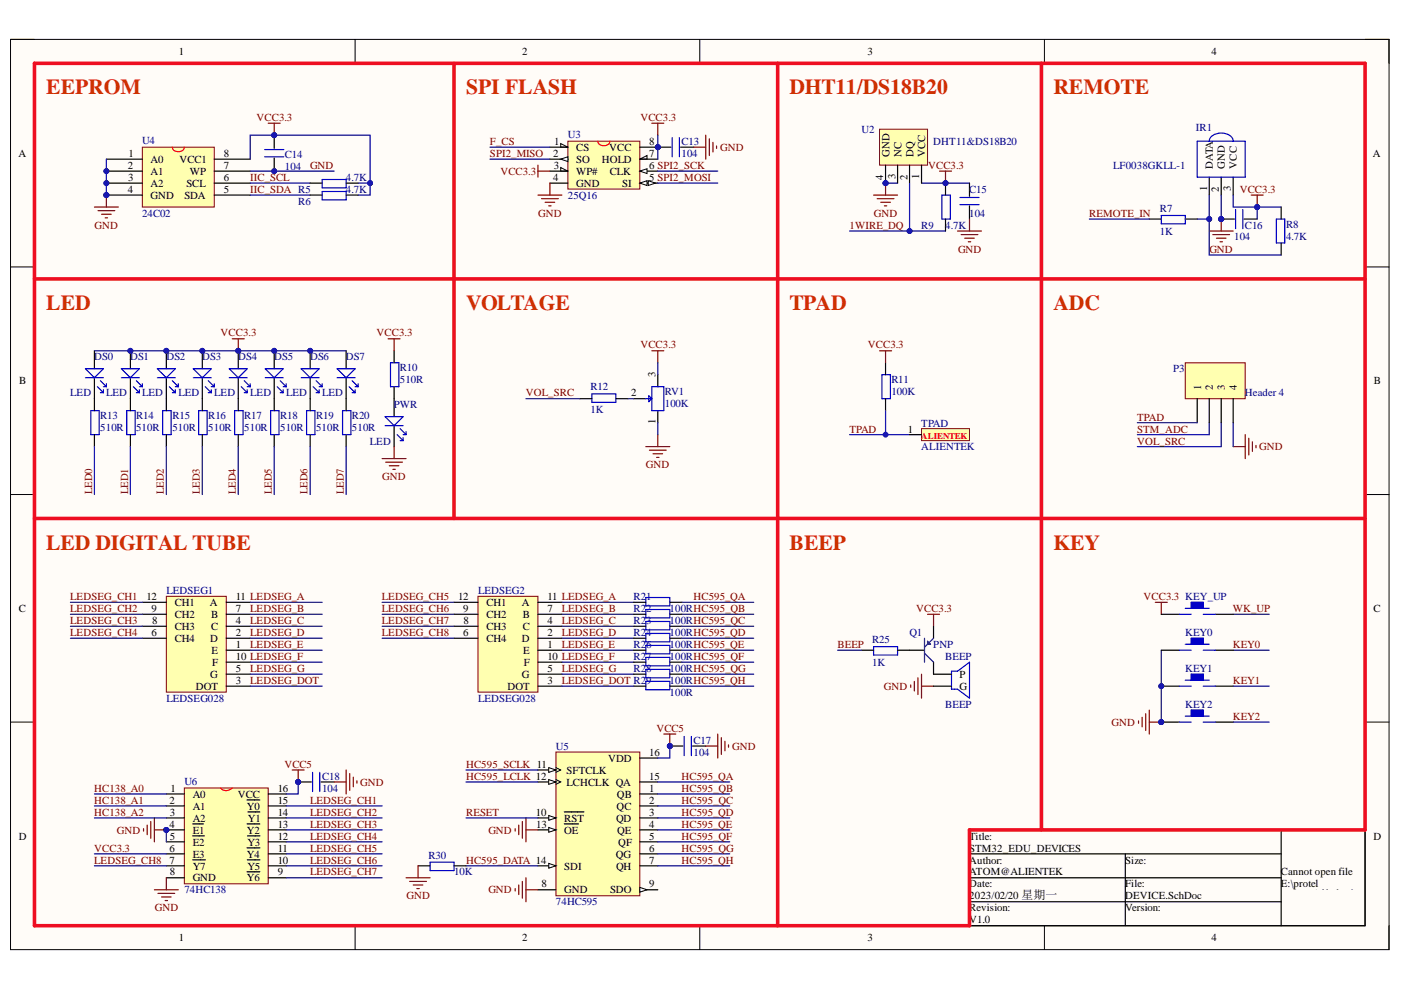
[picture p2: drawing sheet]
<svg xmlns="http://www.w3.org/2000/svg" width="297mm" height="210mm" viewBox="0 0 297 210" stroke-linecap="round" stroke-linejoin="round" font-family="sans-serif">
<defs><g id="words">
<g font-size="4.6" fill="#c30">
<text x="9.8" y="20">EEPROM</text>
<text x="98.8" y="20">SPI FLASH</text>
<text x="167.4" y="20">DHT11/DS18B20</text>
<text x="223.3" y="20">REMOTE</text>
<text x="9.8" y="65.8">LED</text>
<text x="98.8" y="65.8">VOLTAGE</text>
<text x="167.4" y="65.8">TPAD</text>
<text x="223.3" y="65.8">ADC</text>
<text x="9.8" y="116.6">LED DIGITAL TUBE</text>
<text x="167.4" y="116.6">BEEP</text>
<text x="223.3" y="116.6">KEY</text>
</g>
<g font-size="2.5">
<text x="271.6" y="193.2">州市星翼电子_</text>
<text x="271.6" y="195.8">黑白大图.bmp.</text>
</g>
<g font-size="2.3">
<text x="37.9" y="11.7">1</text>
<text x="110.7" y="11.7">2</text>
<text x="183.9" y="11.7">3</text>
<text x="256.8" y="11.7">4</text>
<text x="3.9" y="33.3">A</text>
<text x="27.1" y="35.8">2</text>
<text x="27.2" y="33.3">1</text>
<text x="31.9" y="34.6">A0</text>
<text x="38.1" y="34.6">VCC1</text>
<text x="47.5" y="33.3">8</text>
<text x="47.5" y="35.8">7</text>
<text x="117.3" y="33.3">2</text>
<text x="117.4" y="35.8">3</text>
<text x="117.5" y="30.8">1</text>
<text x="122.2" y="32">CS</text>
<text x="122.2" y="34.6">SO</text>
<text x="127.6" y="34.6">HOLD</text>
<text x="129.2" y="32">VCC</text>
<text x="137.6" y="35.8">6 SPI2_SCK</text>
<text x="137.6" y="33.3">7</text>
<text x="137.6" y="30.8">8</text>
<text x="188.6" y="33.2" transform="rotate(-90 188.6 33.2)">GND</text>
<text x="191.1" y="33.2" transform="rotate(-90 191.1 33.2)">NC</text>
<text x="193.6" y="33.2" transform="rotate(-90 193.6 33.2)">DQ</text>
<text x="196.2" y="33.2" transform="rotate(-90 196.2 33.2)">VCC</text>
<text x="257.2" y="35.8" transform="rotate(-90 257.2 35.8)">DATA</text>
<text x="259.7" y="35.8" transform="rotate(-90 259.7 35.8)">GND</text>
<text x="262.3" y="35.8" transform="rotate(-90 262.3 35.8)">VCC</text>
<text x="291.1" y="33.3">A</text>
<text x="27.1" y="40.9">4</text>
<text x="27.2" y="38.4">3</text>
<text x="31.9" y="39.6">A2</text>
<text x="31.9" y="37.1">A1</text>
<text x="39.5" y="39.6">SCL</text>
<text x="40.3" y="37.1">WP</text>
<text x="47.5" y="38.4">6</text>
<text x="47.5" y="40.9">5</text>
<text x="117.3" y="38.4">4</text>
<text x="122.2" y="37.1">WP#</text>
<text x="122.2" y="39.6">GND</text>
<text x="129.3" y="37.1">CLK</text>
<text x="131.9" y="39.6">SI</text>
<text x="137.6" y="38.4">5 SPI2_MOSI</text>
<text x="187.2" y="38.1" transform="rotate(-90 187.2 38.1)">4</text>
<text x="189.8" y="38" transform="rotate(-90 189.8 38)">3</text>
<text x="192.4" y="38.1" transform="rotate(-90 192.4 38.1)">2</text>
<text x="194.9" y="38" transform="rotate(-90 194.9 38)">1</text>
<text x="255.9" y="40.5" transform="rotate(-90 255.9 40.5)">1</text>
<text x="258.4" y="40.7" transform="rotate(-90 258.4 40.7)">2</text>
<text x="261" y="40.6" transform="rotate(-90 261 40.6)">3</text>
<text x="31.9" y="42.2">GND</text>
<text x="39.1" y="42.2">SDA</text>
<text x="4.1" y="81.5">B</text>
<text x="139" y="80" transform="rotate(-90 139 80)">3</text>
<text x="254.6" y="82.8" transform="rotate(-90 254.6 82.8)">1</text>
<text x="257.2" y="82.8" transform="rotate(-90 257.2 82.8)">2</text>
<text x="259.7" y="82.8" transform="rotate(-90 259.7 82.8)">3</text>
<text x="262.3" y="82.8" transform="rotate(-90 262.3 82.8)">4</text>
<text x="291.3" y="81.5">B</text>
<text x="133.8" y="84">2</text>
<text x="139" y="89.9" transform="rotate(-90 139 89.9)">1</text>
<text x="192.5" y="91.7">1</text>
<text x="4" y="129.7">C</text>
<text x="31" y="127.2">12</text>
<text x="32.1" y="129.7">9</text>
<text x="37.1" y="128.5">CH1</text>
<text x="37.1" y="131">CH2</text>
<text x="44.5" y="128.5">A</text>
<text x="44.8" y="131">B</text>
<text x="50" y="127.2">11 LEDSEG_A</text>
<text x="50" y="129.7">7</text>
<text x="97.1" y="127.2">12</text>
<text x="98.2" y="129.7">9</text>
<text x="103.1" y="128.5">CH1</text>
<text x="103.1" y="131">CH2</text>
<text x="110.7" y="128.5">A</text>
<text x="110.8" y="131">B</text>
<text x="116.1" y="127.2">11 LEDSEG_A</text>
<text x="116.1" y="129.7">7</text>
<text x="291.2" y="129.7">C</text>
<text x="32.1" y="134.8">6</text>
<text x="32.2" y="132.3">8</text>
<text x="37.1" y="133.6">CH3</text>
<text x="37.1" y="136.1">CH4</text>
<text x="44.6" y="136.1">D</text>
<text x="44.8" y="133.6">C</text>
<text x="50" y="132.3">4</text>
<text x="50" y="134.8">2</text>
<text x="50" y="137.4">1</text>
<text x="98.2" y="134.8">6</text>
<text x="98.3" y="132.3">8</text>
<text x="103.1" y="133.6">CH3</text>
<text x="103.1" y="136.1">CH4</text>
<text x="110.7" y="136.1">D</text>
<text x="110.8" y="133.6">C</text>
<text x="116.1" y="132.3">4</text>
<text x="116.1" y="134.8">2</text>
<text x="116.1" y="137.4">1</text>
<text x="44.6" y="143.7">G</text>
<text x="44.8" y="138.6">E</text>
<text x="45" y="141.2">F</text>
<text x="50" y="139.9">10 LEDSEG_F</text>
<text x="50" y="142.4">5</text>
<text x="110.7" y="143.7">G</text>
<text x="110.9" y="138.6">E</text>
<text x="111.1" y="141.2">F</text>
<text x="116.1" y="139.9">10 LEDSEG_F</text>
<text x="116.1" y="142.4">5</text>
<text x="203.5" y="143.7">P</text>
<text x="41.5" y="146.2">DOT</text>
<text x="50" y="145">3</text>
<text x="107.6" y="146.2">DOT</text>
<text x="116.1" y="145">3</text>
<text x="203.5" y="146.2">G</text>
<text x="128.9" y="161.5">VDD</text>
<text x="137.6" y="160.3">16</text>
<text x="36.1" y="167.9">1</text>
<text x="58.9" y="167.9">16</text>
<text x="120.1" y="164.1">SFTCLK</text>
<text x="120.1" y="166.6">LCHCLK QA</text>
<text x="137.6" y="167.9">1</text>
<text x="137.6" y="165.3">15</text>
<text x="36" y="170.4">2</text>
<text x="36" y="172.9">3</text>
<text x="40.9" y="169.1">A0</text>
<text x="40.9" y="171.7">A1</text>
<text x="50.4" y="169.1">VCC</text>
<text x="52.4" y="171.7">Y0</text>
<text x="58.9" y="172.9">14</text>
<text x="58.9" y="170.4">15</text>
<text x="113.6" y="172.9">10</text>
<text x="130.7" y="171.7">QC</text>
<text x="130.8" y="169.1">QB</text>
<text x="137.6" y="170.4">2</text>
<text x="137.6" y="172.9">3</text>
<text x="4" y="178">D</text>
<text x="36" y="175.5">4</text>
<text x="36" y="178">5</text>
<text x="40.9" y="174.2">A2</text>
<text x="40.9" y="176.7">E1</text>
<text x="40.9" y="179.3">E2</text>
<text x="52.4" y="176.7">Y2</text>
<text x="52.5" y="179.3">Y3</text>
<text x="52.5" y="174.2">Y1</text>
<text x="58.9" y="178">12</text>
<text x="58.9" y="175.5">13</text>
<text x="113.7" y="175.5">13</text>
<text x="119.6" y="174.2">RST</text>
<text x="119.6" y="176.7">OE</text>
<text x="130.6" y="174.2">QD</text>
<text x="130.9" y="176.7">QE</text>
<text x="131" y="179.3">QF</text>
<text x="137.6" y="175.5">4</text>
<text x="137.6" y="178">5</text>
<text x="205.5" y="178">Title:</text>
<text x="291.2" y="178">D</text>
<text x="36" y="180.6">6</text>
<text x="36" y="183.1">7</text>
<text x="36" y="185.6">8</text>
<text x="40.9" y="181.8">E3</text>
<text x="40.9" y="184.4">Y7</text>
<text x="52.4" y="181.8">Y4</text>
<text x="52.5" y="184.4">Y5</text>
<text x="58.9" y="185.6">9</text>
<text x="58.9" y="183.1">10</text>
<text x="58.9" y="180.6">11</text>
<text x="119.6" y="184.4">SDI</text>
<text x="130.5" y="181.8">QG</text>
<text x="130.6" y="184.4">QH</text>
<text x="137.6" y="180.6">6</text>
<text x="137.6" y="183.1">7</text>
<text x="205.5" y="183.1">Author:</text>
<text x="205.5" y="180.6">STM32_EDU_DEVICES</text>
<text x="205.5" y="185.6">ATOM@ALIENTEK</text>
<text x="238.6" y="183.1">Size:</text>
<text x="271.6" y="185.6">Cannot open file</text>
<text x="40.9" y="186.9">GND</text>
<text x="52.4" y="186.9">Y6</text>
<text x="114.8" y="188.2">8</text>
<text x="119.6" y="189.4">GND</text>
<text x="129.4" y="189.4">SDO</text>
<text x="137.6" y="188.2">9</text>
<text x="205.5" y="188.2">Date:</text>
<text x="205.5" y="190.6">2023/02/20 星期一</text>
<text x="238.6" y="188.2">File:</text>
<text x="238.6" y="190.7">DEVICE.SchDoc</text>
<text x="271.6" y="188.2">E:\protel</text>
<text x="271.6" y="190.7">study\元件库\广</text>
<text x="205.5" y="193.2">Revision:</text>
<text x="205.5" y="195.8">V1.0</text>
<text x="238.6" y="193.2">Version:</text>
<text x="37.9" y="199.6">1</text>
<text x="110.7" y="199.6">2</text>
<text x="183.9" y="199.6">3</text>
<text x="256.8" y="199.6">4</text>
<text x="271.6" y="198.3">File does not exist.</text>
</g>
<g font-size="2.3" fill="#800000">
<text x="54.4" y="25.6">VCC3.3</text>
<text x="135.8" y="25.6">VCC3.3</text>
<text x="65.7" y="35.8">GND</text>
<text x="103.9" y="33.3">SPI2_MISO</text>
<text x="103.9" y="30.8">F_CS</text>
<text x="152.7" y="32">GND</text>
<text x="196.8" y="35.8">VCC3.3</text>
<text x="53" y="38.4">IIC_SCL</text>
<text x="53" y="40.9">IIC_SDA R5</text>
<text x="106.1" y="37.1">VCC3.3</text>
<text x="262.8" y="40.9">VCC3.3</text>
<text x="114.1" y="46">GND</text>
<text x="185.3" y="46">GND</text>
<text x="231" y="46">REMOTE_IN</text>
<text x="20" y="48.5">GND</text>
<text x="180.1" y="48.5">1WIRE_DQ</text>
<text x="203.1" y="53.6">GND</text>
<text x="256.4" y="53.6">GND</text>
<text x="46.8" y="71.3">VCC3.3</text>
<text x="79.9" y="71.3">VCC3.3</text>
<text x="135.8" y="73.9">VCC3.3</text>
<text x="184" y="73.9">VCC3.3</text>
<text x="111.5" y="84">VOL_SRC</text>
<text x="241.1" y="89.2">TPAD</text>
<text x="180.1" y="91.7">TPAD</text>
<text x="241.1" y="91.7">STM_ADC</text>
<text x="241.1" y="94.2">VOL_SRC</text>
<text x="267" y="95.5">GND</text>
<text x="81" y="101.9">GND</text>
<text x="137" y="99.3">GND</text>
<text x="19.5" y="104.8" transform="rotate(-90 19.5 104.8)">LED0</text>
<text x="27.2" y="104.8" transform="rotate(-90 27.2 104.8)">LED1</text>
<text x="34.8" y="104.8" transform="rotate(-90 34.8 104.8)">LED2</text>
<text x="42.4" y="104.8" transform="rotate(-90 42.4 104.8)">LED3</text>
<text x="50" y="104.8" transform="rotate(-90 50 104.8)">LED4</text>
<text x="57.6" y="104.8" transform="rotate(-90 57.6 104.8)">LED5</text>
<text x="65.2" y="104.8" transform="rotate(-90 65.2 104.8)">LED6</text>
<text x="72.9" y="104.8" transform="rotate(-90 72.9 104.8)">LED7</text>
<text x="14.9" y="127.2">LEDSEG_CH1</text>
<text x="14.9" y="129.7">LEDSEG_CH2</text>
<text x="53" y="129.7">LEDSEG_B</text>
<text x="81" y="127.2">LEDSEG_CH5</text>
<text x="81" y="129.7">LEDSEG_CH6</text>
<text x="119.1" y="129.7">LEDSEG_B</text>
<text x="147" y="127.2">HC595_QA</text>
<text x="194.2" y="129.7">VCC3.3</text>
<text x="242.5" y="127.2">VCC3.3 KEY_UP</text>
<text x="261.4" y="129.7">WK_UP</text>
<text x="14.9" y="132.3">LEDSEG_CH3</text>
<text x="14.9" y="134.8">LEDSEG_CH4</text>
<text x="53" y="132.3">LEDSEG_C</text>
<text x="53" y="134.8">LEDSEG_D</text>
<text x="53" y="137.4">LEDSEG_E</text>
<text x="81" y="132.3">LEDSEG_CH7</text>
<text x="81" y="134.8">LEDSEG_CH8</text>
<text x="119.1" y="132.3">LEDSEG_C</text>
<text x="119.1" y="134.8">LEDSEG_D</text>
<text x="119.1" y="137.4">LEDSEG_E</text>
<text x="177.6" y="137.4">BEEP</text>
<text x="261.4" y="137.4">KEY0</text>
<text x="53" y="142.4">LEDSEG_G</text>
<text x="119.1" y="142.4">LEDSEG_G</text>
<text x="53" y="145">LEDSEG_DOT</text>
<text x="119.1" y="145">LEDSEG_DOT R29</text>
<text x="187.4" y="146.2">GND</text>
<text x="261.4" y="145">KEY1</text>
<text x="139.2" y="155.2">VCC5</text>
<text x="235.7" y="153.9">GND</text>
<text x="261.4" y="152.7">KEY2</text>
<text x="155.2" y="159">GND</text>
<text x="20" y="167.9">HC138_A0</text>
<text x="60.3" y="162.8">VCC5</text>
<text x="76.4" y="166.6">GND</text>
<text x="98.8" y="162.8">HC595_SCLK 11</text>
<text x="98.8" y="165.3">HC595_LCLK 12</text>
<text x="144.5" y="165.3">HC595_QA</text>
<text x="144.5" y="167.9">HC595_QB</text>
<text x="20" y="170.4">HC138_A1</text>
<text x="20" y="172.9">HC138_A2</text>
<text x="65.7" y="170.4">LEDSEG_CH1</text>
<text x="65.7" y="172.9">LEDSEG_CH2</text>
<text x="98.8" y="172.9">RESET</text>
<text x="144.5" y="170.4">HC595_QC</text>
<text x="144.5" y="172.9">HC595_QD</text>
<text x="24.8" y="176.7">GND</text>
<text x="65.7" y="175.5">LEDSEG_CH3</text>
<text x="65.7" y="178">LEDSEG_CH4</text>
<text x="103.5" y="176.7">GND</text>
<text x="144.5" y="175.5">HC595_QE</text>
<text x="144.5" y="178">HC595_QF</text>
<text x="20" y="180.6">VCC3.3</text>
<text x="20" y="183.1">LEDSEG_CH8</text>
<text x="65.7" y="180.6">LEDSEG_CH5</text>
<text x="65.7" y="183.1">LEDSEG_CH6</text>
<text x="65.7" y="185.6">LEDSEG_CH7</text>
<text x="98.8" y="183.1">HC595_DATA 14</text>
<text x="144.5" y="180.6">HC595_QG</text>
<text x="144.5" y="183.1">HC595_QH</text>
<text x="86.2" y="190.7">GND</text>
<text x="103.5" y="189.4">GND</text>
<text x="32.8" y="193.2">GND</text>
</g>
<g font-size="2.3" fill="#000080">
<text x="120.4" y="29.2">U3</text>
<text x="182.6" y="28.1">U2</text>
<text x="253.5" y="27.7">IR1</text>
<text x="30.1" y="30.5">U4</text>
<text x="60.4" y="33.6">C14</text>
<text x="144.5" y="30.8">C13</text>
<text x="144.5" y="33.3">104</text>
<text x="197.9" y="30.8">DHT11&amp;DS18B20</text>
<text x="236" y="35.8">LF0038GKLL-1</text>
<text x="60.4" y="36.1">104</text>
<text x="73.3" y="38.4">4.7K</text>
<text x="73.3" y="40.9">4.7K</text>
<text x="205.5" y="40.9">C15</text>
<text x="30.1" y="46">24C02</text>
<text x="63.2" y="43.4">R6</text>
<text x="120.4" y="42.2">25Q16</text>
<text x="205.5" y="46">104</text>
<text x="245.9" y="45">R7</text>
<text x="195.3" y="48.5">R9</text>
<text x="200.4" y="48.5">4.7K</text>
<text x="245.9" y="49.8">1K</text>
<text x="261.7" y="50.8">104</text>
<text x="263.9" y="48.5">C16</text>
<text x="272.7" y="48.3">R8</text>
<text x="272.7" y="50.8">4.7K</text>
<text x="20" y="76.4">DS0</text>
<text x="27.6" y="76.4">DS1</text>
<text x="35.3" y="76.4">DS2</text>
<text x="42.9" y="76.4">DS3</text>
<text x="50.5" y="76.4">DS4</text>
<text x="58.1" y="76.4">DS5</text>
<text x="65.7" y="76.4">DS6</text>
<text x="73.3" y="76.4">DS7</text>
<text x="84.8" y="78.7">R10</text>
<text x="84.8" y="81.2">510R</text>
<text x="125.2" y="82.8">R12</text>
<text x="140.9" y="83.8">RV1</text>
<text x="189" y="81.2">R11</text>
<text x="189" y="83.8">100K</text>
<text x="248.7" y="78.9">P3</text>
<text x="14.9" y="84">LED</text>
<text x="21.2" y="88.9">R13</text>
<text x="22.5" y="84">LED</text>
<text x="28.8" y="88.9">R14</text>
<text x="30.1" y="84">LED</text>
<text x="36.5" y="88.9">R15</text>
<text x="37.8" y="84">LED</text>
<text x="44.2" y="88.9">R16</text>
<text x="45.4" y="84">LED</text>
<text x="51.8" y="88.9">R17</text>
<text x="53" y="84">LED</text>
<text x="59.4" y="88.9">R18</text>
<text x="60.7" y="84">LED</text>
<text x="67" y="88.9">R19</text>
<text x="68.3" y="84">LED</text>
<text x="74.6" y="88.9">R20</text>
<text x="83.5" y="86.6">PWR</text>
<text x="125.2" y="87.6">1K</text>
<text x="140.9" y="86.3">100K</text>
<text x="263.9" y="84">Header 4</text>
<text x="21.2" y="91.5">510R</text>
<text x="28.8" y="91.5">510R</text>
<text x="36.5" y="91.5">510R</text>
<text x="44.2" y="91.5">510R</text>
<text x="51.8" y="91.5">510R</text>
<text x="59.4" y="91.5">510R</text>
<text x="67" y="91.5">510R</text>
<text x="74.6" y="91.5">510R</text>
<text x="78.4" y="94.2">LED</text>
<text x="195.3" y="90.4">TPAD</text>
<text x="195.3" y="95.5">ALIENTEK</text>
<text x="35.3" y="125.9">LEDSEG1</text>
<text x="101.3" y="125.9">LEDSEG2</text>
<text x="134.3" y="127.2">R21</text>
<text x="134.3" y="129.7">R22</text>
<text x="142" y="129.7">100RHC595_QB</text>
<text x="134.3" y="132.3">R23</text>
<text x="134.3" y="134.8">R24</text>
<text x="134.3" y="137.4">R26</text>
<text x="142" y="132.3">100RHC595_QC</text>
<text x="142" y="134.8">100RHC595_QD</text>
<text x="142" y="137.4">100RHC595_QE</text>
<text x="184.9" y="136.3">R25</text>
<text x="192.8" y="134.8">Q1</text>
<text x="197.9" y="137.4">PNP</text>
<text x="251.3" y="134.8">KEY0</text>
<text x="134.3" y="139.9">R27</text>
<text x="134.3" y="142.4">R28</text>
<text x="142" y="139.9">100RHC595_QF</text>
<text x="142" y="142.4">100RHC595_QG</text>
<text x="184.9" y="141.2">1K</text>
<text x="200.4" y="139.9">BEEP</text>
<text x="251.3" y="142.4">KEY1</text>
<text x="35.3" y="148.9">LEDSEG028</text>
<text x="101.3" y="148.9">LEDSEG028</text>
<text x="142" y="145">100RHC595_QH</text>
<text x="142" y="147.5">100R</text>
<text x="200.4" y="150.1">BEEP</text>
<text x="251.3" y="150.1">KEY2</text>
<text x="117.8" y="159">U5</text>
<text x="147" y="157.7">C17</text>
<text x="147" y="160.3">104</text>
<text x="39.1" y="166.4">U6</text>
<text x="68.3" y="165.3">C18</text>
<text x="68.3" y="167.9">104</text>
<text x="90.9" y="182.1">R30</text>
<text x="96.3" y="185.6">10K</text>
<text x="39.1" y="189.4">74HC138</text>
<text x="117.8" y="192">74HC595</text>
</g>
<text font-size="1.9" fill="#f00" x="195.3" y="93.1">ALIENTEK</text>
</g></defs>
<path d="M2.2 8.4h292.3v192.9h-292.3z" fill-rule="evenodd" fill="#fffcf8"/>
<path d="M2.2 8.4h292.3v192.9h-292.3z" fill="none" stroke="#000" stroke-width=".21"/>
<path d="M7.3 13.4h282.1v182.9h-282.1z" fill-rule="evenodd" fill="#fffcf8"/>
<g fill="none" stroke="#000" stroke-width=".21">
<path d="M2.2 8.3h5.1M7.3 13.4h282.1v182.9h-282.1zM75.3 8.3v5.1M148.4 8.3v5.1M221.4 8.4v5M289.4 8.4h5.1v5M2.2 56.6h5.1M289.4 56.6h5.1M2.2 104.9h5.1M289.4 104.9h5.1M2.2 153.1h5.1M289.4 153.1h5.1"/>
<path d="M75.3 196.3v5M148.4 196.3v5M221.4 196.3v5M294.5 196.3v5"/>
</g>
<path d="M205.6 176h83.8v20.3h-83.8zM271.6 176v20.3M205.6 181h66M205.6 186.1h66M205.6 191.2h66M238.6 181v15.3" fill="none" stroke="#000" stroke-width=".25"/>
<path d="M35.3 126.4h12.7v20.4h-12.7z" fill-rule="evenodd" fill="#ffffb0"/>
<path d="M35.3 126.4h12.7v20.4h-12.7z" fill="none" stroke="#800000" stroke-width=".21"/>
<path d="M30.2 127.7h5.1M30.2 130.2h5.1M30.2 132.8h5.1M30.2 135.3h5.1M48 127.7h5.1M48 130.2h5.1M48 132.8h5.1M48 135.3h5.1M48 137.9h5.1M48 140.4h5.1M48 142.9h5.1M48 145.5h5.1" fill="none" stroke="#000" stroke-width=".25"/>
<path d="M101.3 126.4h12.8v20.4h-12.8z" fill-rule="evenodd" fill="#ffffb0"/>
<path d="M101.3 126.4h12.8v20.4h-12.8z" fill="none" stroke="#800000" stroke-width=".21"/>
<path d="M96.3 127.7h5M96.3 130.2h5M96.3 132.8h5M96.3 135.3h5M114.1 127.7h5M114.1 130.2h5M114.1 132.8h5M114.1 135.3h5M114.1 137.9h5M114.1 140.4h5M114.1 142.9h5M114.1 145.5h5" fill="none" stroke="#000" stroke-width=".25"/>
<path d="M117.9 159.5h17.8v30.4h-17.8z" fill-rule="evenodd" fill="#ffffb0"/>
<path d="M117.9 159.5h17.8v30.4h-17.8z" fill="none" stroke="#800000" stroke-width=".21"/>
<path d="M135.7 168.3h3.8M135.7 170.9h3.8M135.7 173.4h3.8M135.7 176h3.8M135.7 178.5h3.8M114.1 188.7h3.8M135.7 181h3.8M135.7 183.6h3.8M135.7 188.7h3.8" fill="none" stroke="#000" stroke-width=".25"/>
<path d="M135.7 188.1l1.5 .6-1.5 .5z" fill="#f8fcff"/>
<path d="M135.7 188.1l1.5 .6-1.5 .5z" fill="none" stroke="#000" stroke-width=".21"/>
<path d="M114.1 173.4h3.8" fill="none" stroke="#000" stroke-width=".25"/>
<path d="M116.3 172.9l1.6 .5-1.6 .5z" fill="#f8fcff"/>
<path d="M116.3 172.9l1.6 .5-1.6 .5z" fill="none" stroke="#000" stroke-width=".21"/>
<path d="M114.1 163.3h3.8M119.6 172.1h4.2" fill="none" stroke="#000" stroke-width=".25"/>
<path d="M116.3 162.7l1.6 .6-1.6 .5z" fill="#f8fcff"/>
<path d="M116.3 162.7l1.6 .6-1.6 .5zM117.9 162.7l1 .6-1 .5" fill="none" stroke="#000" stroke-width=".21"/>
<path d="M114.1 165.8h3.8" fill="none" stroke="#000" stroke-width=".25"/>
<path d="M116.3 165.3l1.6 .5-1.6 .5z" fill="#f8fcff"/>
<path d="M116.3 165.3l1.6 .5-1.6 .5zM117.9 165.3l1 .5-1 .5" fill="none" stroke="#000" stroke-width=".21"/>
<path d="M114.1 176h3.8" fill="none" stroke="#000" stroke-width=".25"/>
<path d="M116.3 175.4l1.6 .6-1.6 .5z" fill="#f8fcff"/>
<path d="M116.3 175.4l1.6 .6-1.6 .5z" fill="none" stroke="#000" stroke-width=".21"/>
<path d="M119.6 174.7h3.1M114.1 183.6h3.8" fill="none" stroke="#000" stroke-width=".25"/>
<path d="M116.3 183.1l1.6 .5-1.6 .5z" fill="#f8fcff"/>
<path d="M116.3 183.1l1.6 .5-1.6 .5z" fill="none" stroke="#000" stroke-width=".21"/>
<path d="M135.7 165.8h3.8M135.7 160.7h3.8" fill="none" stroke="#000" stroke-width=".25"/>
<circle cx="35.3" cy="176" r=".51" fill="#000080"/>
<circle cx="35.3" cy="176" r=".51" fill="none" stroke="#000080" stroke-width=".21"/>
<path d="M39.1 167.1h17.8v20.3h-17.8z" fill-rule="evenodd" fill="#ffffb0"/>
<path d="M39.1 167.1h17.8v20.3h-17.8z" fill="none" stroke="#800000" stroke-width=".21"/>
<path d="M35.3 168.3h3.8M35.3 170.9h3.8M35.3 173.4h3.8M35.3 176h3.8M40.9 174.7h2.2" fill="none" stroke="#000" stroke-width=".25"/>
<circle cx="35.3" cy="176" r=".51" fill="#000080"/>
<circle cx="35.3" cy="176" r=".51" fill="none" stroke="#000080" stroke-width=".21"/>
<g fill="none" stroke="#000" stroke-width=".25">
<path d="M35.3 178.5h3.8M40.9 177.2h2.4M52.4 179.8h2.7M52.4 169.6h2.7M52.4 174.7h2.7M52.5 177.2h2.6M52.6 172.1h2.5M56.9 170.9h3.8M56.9 168.3h3.8M56.9 178.5h3.8M56.9 176h3.8M56.9 173.4h3.8"/>
<path d="M35.3 181h3.8M35.3 183.6h3.8M35.3 186.1h3.8M40.9 182.3h2.7M52.4 184.8h2.7M52.4 182.3h2.7M56.9 181h3.8M56.9 183.6h3.8M56.9 186.1h3.8"/>
</g>
<path d="M46.7 167.1a1.76 1.76 0 0 0 2.5 0" fill="none" stroke="#f00" stroke-width=".25"/>
<g fill="none" stroke="#000080" stroke-width=".25">
<path d="M14.9 127.7h15.3M14.9 130.2h15.3M14.9 132.8h15.3M14.9 135.3h15.3M53.1 127.7h15.2M53.1 130.2h15.2M53.1 132.8h15.2M53.1 135.3h15.2M53.1 137.9h15.2M81 127.7h15.3M81 130.2h15.3M81 132.8h15.3"/>
<path d="M81 135.3h15.3M119.1 127.7h15.3M119.1 130.2h15.3M119.1 132.8h15.3M119.1 135.3h15.3M119.1 137.9h15.3M53.1 140.4h15.2M53.1 142.9h15.2M53.1 145.5h15.2M119.1 140.4h15.3M119.1 142.9h15.3M119.1 145.5h15.3"/>
<path d="M60.7 178.5h20.3M60.7 176h20.3M60.7 173.4h20.3M60.7 170.9h20.3M63.2 165.8v2.5h-2.5M60.7 186.1h20.3M60.7 183.6h20.3M60.7 181h20.3"/>
</g>
<circle cx="63.2" cy="165.8" r=".51" fill="#000080"/>
<circle cx="63.2" cy="165.8" r=".51" fill="none" stroke="#000080" stroke-width=".21"/>
<path d="M35.3 176v2.5M20 183.6h15.3" fill="none" stroke="#000080" stroke-width=".25"/>
<circle cx="35.3" cy="176" r=".51" fill="#000080"/>
<circle cx="35.3" cy="176" r=".51" fill="none" stroke="#000080" stroke-width=".21"/>
<path d="M30.4 175.7v.5M31.2 174.9v2.1M32 174.2v3.5M32.7 173.4v5.1M32.7 176h2.6M32.7 188.7h5.1M33.5 189.4h3.5M34.3 190.2h2M35 190.9h.5M35.3 186.1v2.6" fill="none" stroke="#800000" stroke-width=".25"/>
<circle cx="35.3" cy="176" r=".51" fill="#000080"/>
<circle cx="35.3" cy="176" r=".51" fill="none" stroke="#000080" stroke-width=".21"/>
<path d="M20 173.4h15.3M20 170.9h15.3M20 168.3h15.3M20 181h15.3" fill="none" stroke="#000080" stroke-width=".25"/>
<path d="M62 163.3h2.5M63.2 163.3v2.5" fill="none" stroke="#800000" stroke-width=".25"/>
<circle cx="63.2" cy="165.8" r=".51" fill="#000080"/>
<circle cx="63.2" cy="165.8" r=".51" fill="none" stroke="#000080" stroke-width=".21"/>
<circle cx="63.2" cy="165.8" r=".51" fill="#000080"/>
<circle cx="63.2" cy="165.8" r=".51" fill="none" stroke="#000080" stroke-width=".21"/>
<path d="M66.3 163.8v4M67.8 163.8v4" fill="none" stroke="#00f" stroke-width=".25"/>
<path d="M63.2 165.8h2.8M68 165.8h2.8" fill="none" stroke="#000" stroke-width=".25"/>
<circle cx="63.2" cy="165.8" r=".51" fill="#000080"/>
<circle cx="63.2" cy="165.8" r=".51" fill="none" stroke="#000080" stroke-width=".21"/>
<g fill="none" stroke="#800000" stroke-width=".25">
<path d="M70.8 165.8h2.6M73.4 163.3v5M74.2 164v3.6M74.9 164.8v2M75.7 165.5v.5M109.2 175.7v.5M110 174.9v2.1M110.7 174.2v3.5M111.5 173.4v5.1M111.5 176h2.6M109.2 188.4v.5M110 187.6v2.1"/>
<path d="M110.7 186.9v3.5M111.5 186.1v5.1M111.5 188.7h2.6"/>
</g>
<path d="M136.9 126.7h5.1v1.8h-5.1zM136.9 129.2h5.1v1.8h-5.1zM136.9 131.8h5.1v1.7h-5.1zM136.9 134.3h5.1v1.8h-5.1zM136.9 136.8h5.1v1.8h-5.1zM136.9 139.4h5.1v1.8h-5.1zM136.9 141.9h5.1v1.8h-5.1zM136.9 144.5h5.1v1.7h-5.1z" fill="none" stroke="#00f" stroke-width=".25"/>
<g fill="none" stroke="#000" stroke-width=".25">
<path d="M134.4 127.7h2.5M134.4 130.2h2.5M134.4 132.8h2.5M134.4 135.3h2.5M134.4 137.9h2.5M142 127.7h2.6M142 130.2h2.6M142 132.8h2.6M142 135.3h2.6M142 137.9h2.6M134.4 140.4h2.5M134.4 142.9h2.5"/>
<path d="M134.4 145.5h2.5M142 140.4h2.6M142 142.9h2.6M142 145.5h2.6"/>
</g>
<g fill="none" stroke="#000080" stroke-width=".25">
<path d="M144.6 127.7h15.2M144.6 130.2h15.2M144.6 132.8h15.2M144.6 135.3h15.2M144.6 137.9h15.2M142 158.2v2.5h-2.5M144.6 140.4h15.2M144.6 142.9h15.2M144.6 145.5h15.2M98.8 163.3h15.3M98.8 165.8h15.3M98.8 173.4h15.3"/>
<path d="M98.8 183.6h15.3"/>
</g>
<circle cx="142" cy="158.2" r=".51" fill="#000080"/>
<circle cx="142" cy="158.2" r=".51" fill="none" stroke="#000080" stroke-width=".21"/>
<path d="M140.7 155.6h2.6M142 155.6v2.6" fill="none" stroke="#800000" stroke-width=".25"/>
<circle cx="142" cy="158.2" r=".51" fill="#000080"/>
<circle cx="142" cy="158.2" r=".51" fill="none" stroke="#000080" stroke-width=".21"/>
<circle cx="142" cy="158.2" r=".51" fill="#000080"/>
<circle cx="142" cy="158.2" r=".51" fill="none" stroke="#000080" stroke-width=".21"/>
<path d="M145.1 156.1v4.1M146.6 156.1v4.1" fill="none" stroke="#00f" stroke-width=".25"/>
<path d="M142 158.2h2.8M146.8 158.2h2.8" fill="none" stroke="#000" stroke-width=".25"/>
<circle cx="142" cy="158.2" r=".51" fill="#000080"/>
<circle cx="142" cy="158.2" r=".51" fill="none" stroke="#000080" stroke-width=".21"/>
<path d="M149.6 158.2h2.6M152.2 155.6v5.1M152.9 156.4v3.6M153.7 157.2v2M154.5 157.9v.5" fill="none" stroke="#800000" stroke-width=".25"/>
<path d="M139.5 165.8h15.2M139.5 168.3h15.2M139.5 170.9h15.2M139.5 173.4h15.2M139.5 176h15.2M139.5 178.5h15.2M139.5 181h15.2M139.5 183.6h15.2" fill="none" stroke="#000080" stroke-width=".25"/>
<circle cx="22.6" cy="41.4" r=".51" fill="#000080"/>
<circle cx="22.6" cy="41.4" r=".51" fill="none" stroke="#000080" stroke-width=".21"/>
<circle cx="22.6" cy="38.8" r=".51" fill="#000080"/>
<circle cx="22.6" cy="38.8" r=".51" fill="none" stroke="#000080" stroke-width=".21"/>
<circle cx="22.6" cy="36.3" r=".51" fill="#000080"/>
<circle cx="22.6" cy="36.3" r=".51" fill="none" stroke="#000080" stroke-width=".21"/>
<path d="M30.2 31.2h15.2v12.7h-15.2z" fill-rule="evenodd" fill="#ffffb0"/>
<path d="M30.2 31.2h15.2v12.7h-15.2z" fill="none" stroke="#800000" stroke-width=".21"/>
<path d="M45.4 33.7h7.7M45.4 36.3h7.7M45.4 38.8h7.7M22.6 41.4h7.6M45.4 41.4h7.7" fill="none" stroke="#000" stroke-width=".25"/>
<circle cx="22.6" cy="41.4" r=".51" fill="#000080"/>
<circle cx="22.6" cy="41.4" r=".51" fill="none" stroke="#000080" stroke-width=".21"/>
<path d="M22.6 38.8h7.6" fill="none" stroke="#000" stroke-width=".25"/>
<circle cx="22.6" cy="38.8" r=".51" fill="#000080"/>
<circle cx="22.6" cy="38.8" r=".51" fill="none" stroke="#000080" stroke-width=".21"/>
<path d="M22.6 36.3h7.6" fill="none" stroke="#000" stroke-width=".25"/>
<circle cx="22.6" cy="36.3" r=".51" fill="#000080"/>
<circle cx="22.6" cy="36.3" r=".51" fill="none" stroke="#000080" stroke-width=".21"/>
<path d="M22.6 33.7h7.6" fill="none" stroke="#000" stroke-width=".25"/>
<path d="M36.5 31.2a1.33 1.33 0 0 0 1.3 1 1.33 1.33 0 0 0 1.3-1" fill="none" stroke="#f00" stroke-width=".25"/>
<path d="M20 43.9h5.1M20.8 44.7h3.5M21.5 45.4h2.1M22.3 46.2h.5M22.6 41.4v2.5" fill="none" stroke="#800000" stroke-width=".25"/>
<circle cx="22.6" cy="41.4" r=".51" fill="#000080"/>
<circle cx="22.6" cy="41.4" r=".51" fill="none" stroke="#000080" stroke-width=".21"/>
<path d="M22.6 33.7v7.7" fill="none" stroke="#000080" stroke-width=".25"/>
<circle cx="22.6" cy="41.4" r=".51" fill="#000080"/>
<circle cx="22.6" cy="41.4" r=".51" fill="none" stroke="#000080" stroke-width=".21"/>
<path d="M56.9 26.1h2.5M58.1 26.1v2.6" fill="none" stroke="#800000" stroke-width=".25"/>
<circle cx="58.1" cy="28.7" r=".51" fill="#000080"/>
<circle cx="58.1" cy="28.7" r=".51" fill="none" stroke="#000080" stroke-width=".21"/>
<path d="M53.1 38.8h12.7M75.9 38.8h2.6v2.6h-2.6M53.1 41.4h12.7" fill="none" stroke="#000080" stroke-width=".25"/>
<path d="M68.3 38.1h5.1v1.7h-5.1zM68.3 40.6h5.1v1.8h-5.1z" fill="none" stroke="#00f" stroke-width=".25"/>
<path d="M65.8 38.8h2.5M73.4 38.8h2.5M65.8 41.4h2.5M73.4 41.4h2.5" fill="none" stroke="#000" stroke-width=".25"/>
<circle cx="78.5" cy="38.8" r=".51" fill="#000080"/>
<circle cx="78.5" cy="38.8" r=".51" fill="none" stroke="#000080" stroke-width=".21"/>
<path d="M53.1 33.7v-5h25.4v10.1" fill="none" stroke="#000080" stroke-width=".25"/>
<circle cx="78.5" cy="38.8" r=".51" fill="#000080"/>
<circle cx="78.5" cy="38.8" r=".51" fill="none" stroke="#000080" stroke-width=".21"/>
<circle cx="58.1" cy="36.3" r=".51" fill="#000080"/>
<circle cx="58.1" cy="36.3" r=".51" fill="none" stroke="#000080" stroke-width=".21"/>
<circle cx="58.1" cy="28.7" r=".51" fill="#000080"/>
<circle cx="58.1" cy="28.7" r=".51" fill="none" stroke="#000080" stroke-width=".21"/>
<path d="M56.1 33.2h4.1M56.1 31.7h4.1" fill="none" stroke="#00f" stroke-width=".25"/>
<path d="M58.1 33.5v2.8" fill="none" stroke="#000" stroke-width=".25"/>
<circle cx="58.1" cy="36.3" r=".51" fill="#000080"/>
<circle cx="58.1" cy="36.3" r=".51" fill="none" stroke="#000080" stroke-width=".21"/>
<path d="M58.1 28.7v2.8" fill="none" stroke="#000" stroke-width=".25"/>
<circle cx="58.1" cy="28.7" r=".51" fill="#000080"/>
<circle cx="58.1" cy="28.7" r=".51" fill="none" stroke="#000080" stroke-width=".21"/>
<path d="M53.1 36.3h17.7" fill="none" stroke="#000080" stroke-width=".25"/>
<path d="M265.3 41.4h2.5M266.5 41.4v2.5" fill="none" stroke="#800000" stroke-width=".25"/>
<circle cx="266.5" cy="43.9" r=".51" fill="#000080"/>
<circle cx="266.5" cy="43.9" r=".51" fill="none" stroke="#000080" stroke-width=".21"/>
<circle cx="258.9" cy="46.4" r=".51" fill="#000080"/>
<circle cx="258.9" cy="46.4" r=".51" fill="none" stroke="#000080" stroke-width=".21"/>
<path d="M262 44.4v4.1M263.5 44.4v4.1" fill="none" stroke="#00f" stroke-width=".25"/>
<path d="M258.9 46.4h2.8M263.8 46.4h2.7" fill="none" stroke="#000" stroke-width=".25"/>
<circle cx="258.9" cy="46.4" r=".51" fill="#000080"/>
<circle cx="258.9" cy="46.4" r=".51" fill="none" stroke="#000080" stroke-width=".21"/>
<path d="M256.4 49h5.1M257.1 49.7h3.6M257.9 50.5h2M258.7 51.3h.5M258.9 46.4v2.6" fill="none" stroke="#800000" stroke-width=".25"/>
<circle cx="258.9" cy="46.4" r=".51" fill="#000080"/>
<circle cx="258.9" cy="46.4" r=".51" fill="none" stroke="#000080" stroke-width=".21"/>
<path d="M270.6 46.4h1.8v5.1h-1.8z" fill="none" stroke="#00f" stroke-width=".25"/>
<path d="M271.6 43.9v2.5M271.6 51.5v2.6" fill="none" stroke="#000" stroke-width=".25"/>
<path d="M256.4 46.4v7.7h15.2" fill="none" stroke="#000080" stroke-width=".25"/>
<circle cx="256.4" cy="46.4" r=".51" fill="#000080"/>
<circle cx="256.4" cy="46.4" r=".51" fill="none" stroke="#000080" stroke-width=".21"/>
<path d="M266.5 43.9h5.1" fill="none" stroke="#000080" stroke-width=".25"/>
<circle cx="266.5" cy="43.9" r=".51" fill="#000080"/>
<circle cx="266.5" cy="43.9" r=".51" fill="none" stroke="#000080" stroke-width=".21"/>
<path d="M246.2 45.7h5.1v1.8h-5.1zM187 79.5h1.8v5h-1.8z" fill="none" stroke="#00f" stroke-width=".25"/>
<path d="M243.7 46.4h2.5M251.3 46.4h2.5M187.8 76.9v2.6M187.8 84.5v2.6" fill="none" stroke="#000" stroke-width=".25"/>
<path d="M231 46.4h12.7M180.1 92.2h12.7M187.8 87.1v5.1" fill="none" stroke="#000080" stroke-width=".25"/>
<path d="M186.5 74.4h2.5M187.8 74.4v2.5" fill="none" stroke="#800000" stroke-width=".25"/>
<circle cx="187.8" cy="92.2" r=".51" fill="#000080"/>
<circle cx="187.8" cy="92.2" r=".51" fill="none" stroke="#000080" stroke-width=".21"/>
<path d="M138.2 26.1h2.5M139.5 26.1v2.6" fill="none" stroke="#800000" stroke-width=".25"/>
<circle cx="139.5" cy="31.2" r=".51" fill="#000080"/>
<circle cx="139.5" cy="31.2" r=".51" fill="none" stroke="#000080" stroke-width=".21"/>
<path d="M142.5 29.2v4M144 29.2v4" fill="none" stroke="#00f" stroke-width=".25"/>
<path d="M139.5 31.2h2.8" fill="none" stroke="#000" stroke-width=".25"/>
<circle cx="139.5" cy="31.2" r=".51" fill="#000080"/>
<circle cx="139.5" cy="31.2" r=".51" fill="none" stroke="#000080" stroke-width=".21"/>
<path d="M144.3 31.2h2.8" fill="none" stroke="#000" stroke-width=".25"/>
<circle cx="139.5" cy="31.2" r=".51" fill="#000080"/>
<circle cx="139.5" cy="31.2" r=".51" fill="none" stroke="#000080" stroke-width=".21"/>
<path d="M120.4 29.9h15.3v10.2h-15.3z" fill-rule="evenodd" fill="#ffffb0"/>
<path d="M120.4 29.9h15.3v10.2h-15.3z" fill="none" stroke="#800000" stroke-width=".21"/>
<path d="M116.6 31.2h3.8M116.6 33.7h3.8" fill="none" stroke="#000" stroke-width=".25"/>
<path d="M118.9 30.4l1.5 .8h-1.5z" fill="none" stroke="#000" stroke-width=".21"/>
<path d="M118.9 33.7l1.5-.5v1.1z" fill="#f8fcff"/>
<path d="M118.9 33.7l1.5-.5v1.1zM118.9 35.5l1.5 .8h-1.5z" fill="none" stroke="#000" stroke-width=".21"/>
<path d="M116.6 36.3h3.8M116.6 38.8h3.8M135.7 38.8h3.8" fill="none" stroke="#000" stroke-width=".25"/>
<path d="M135.7 38.8l1.5-.5v1z" fill="#f8fcff"/>
<path d="M135.7 38.8l1.5-.5v1z" fill="none" stroke="#000" stroke-width=".21"/>
<path d="M137.4 38.3l1.6 .5-1.6 .5z" fill="#f8fcff"/>
<path d="M137.4 38.3l1.6 .5-1.6 .5z" fill="none" stroke="#000" stroke-width=".21"/>
<path d="M135.7 36.3h3.8" fill="none" stroke="#000" stroke-width=".25"/>
<path d="M135.7 36.3l1.5-.5v1z" fill="#f8fcff"/>
<path d="M135.7 36.3l1.5-.5v1zM135.7 33.7l1.5-.7v.7z" fill="none" stroke="#000" stroke-width=".21"/>
<path d="M135.7 33.7h3.8M135.7 31.2h3.8" fill="none" stroke="#000" stroke-width=".25"/>
<circle cx="139.5" cy="31.2" r=".51" fill="#000080"/>
<circle cx="139.5" cy="31.2" r=".51" fill="none" stroke="#000080" stroke-width=".21"/>
<path d="M126.8 29.9a1.33 1.33 0 0 0 1.2 1 1.33 1.33 0 0 0 1.3-1" fill="none" stroke="#f00" stroke-width=".25"/>
<g fill="none" stroke="#800000" stroke-width=".25">
<path d="M114.1 35v2.6M114.1 36.3h2.5M116.6 38.8v2.6M147.1 31.2h2.5M149.6 28.7v5M150.4 29.4v3.6M151.2 30.2v2M151.9 31v.5M114.1 41.4h5M114.8 42.1h3.6M115.6 42.9h2M116.3 43.6h.5"/>
<path d="M261.5 94.7h2.5M264 92.2v5M264.8 92.9v3.6M265.5 93.7v2M266.3 94.4v.5M196.7 130.2h2.5M197.9 130.2v2.6M193.1 145.2v.5M193.9 144.5v2M194.6 143.7v3.6M195.4 142.9v5.1M195.4 145.5h2.5"/>
</g>
<path d="M103.9 31.2h12.7M103.9 33.7h12.7M139.5 38.8h12.7M139.5 36.3h12.7M256.4 89.6v2.6h-15.3M258.9 89.6v5.1h-17.8M261.5 89.6v5.1M177.6 137.9h5.1" fill="none" stroke="#000080" stroke-width=".25"/>
<path d="M185.2 137.1h5.1v1.8h-5.1z" fill="none" stroke="#00f" stroke-width=".25"/>
<path d="M182.7 137.9h2.5M190.3 137.9h2.5" fill="none" stroke="#000" stroke-width=".25"/>
<path d="M251.3 76.9h12.7v7.6h-12.7z" fill-rule="evenodd" fill="#ffffb0"/>
<path d="M251.3 76.9h12.7v7.6h-12.7z" fill="none" stroke="#800000" stroke-width=".21"/>
<path d="M20 84.5v2.6M20 92.1v2.6M253.8 84.5v5.1M256.4 84.5v5.1M258.9 84.5v5.1M261.5 84.5v5.1M192.8 137.9h3.1M197.9 132.8v2.5M197.9 140.4v2.5h3.8M197.9 145.5h3.8" fill="none" stroke="#000" stroke-width=".25"/>
<path d="M195.4 38.8h10.2M241.1 89.6h12.7" fill="none" stroke="#000080" stroke-width=".25"/>
<path d="M19.3 87.1h1.7v5h-1.7zM201.7 142.3h1.3l2.6-1.9v7.6l-2.6-1.9h-1.3z" fill="none" stroke="#00f" stroke-width=".25"/>
<path d="M196 135.3v5.1M196 138.5l1.9 1.9M196.7 136l.6 .6h-.6zM197.9 135.3l-1.9 1.9" fill="none" stroke="#11037f" stroke-width=".25"/>
<path d="M199.2 36.3h2.5M200.5 36.3v2.5" fill="none" stroke="#800000" stroke-width=".25"/>
<circle cx="200.5" cy="38.8" r=".51" fill="#000080"/>
<circle cx="200.5" cy="38.8" r=".51" fill="none" stroke="#000080" stroke-width=".21"/>
<path d="M192.8 49h7.7" fill="none" stroke="#000080" stroke-width=".25"/>
<circle cx="192.8" cy="49" r=".51" fill="#000080"/>
<circle cx="192.8" cy="49" r=".51" fill="none" stroke="#000080" stroke-width=".21"/>
<circle cx="200.5" cy="38.8" r=".51" fill="#000080"/>
<circle cx="200.5" cy="38.8" r=".51" fill="none" stroke="#000080" stroke-width=".21"/>
<path d="M199.7 41.4h1.8v5h-1.8z" fill="none" stroke="#00f" stroke-width=".25"/>
<path d="M200.5 38.8v2.6M200.5 46.4v2.6" fill="none" stroke="#000" stroke-width=".25"/>
<circle cx="200.5" cy="38.8" r=".51" fill="#000080"/>
<circle cx="200.5" cy="38.8" r=".51" fill="none" stroke="#000080" stroke-width=".21"/>
<path d="M203.5 41.9h4.1M203.5 43.4h4.1" fill="none" stroke="#00f" stroke-width=".25"/>
<path d="M205.6 38.8v2.8M205.6 43.6v2.8" fill="none" stroke="#000" stroke-width=".25"/>
<path d="M187.8 38.8v2.6M185.2 41.4h5.1M186 42.1h3.5M186.7 42.9h2.1M187.5 43.6h.5" fill="none" stroke="#800000" stroke-width=".25"/>
<circle cx="187.8" cy="38.8" r=".51" fill="#000080"/>
<circle cx="187.8" cy="38.8" r=".51" fill="none" stroke="#000080" stroke-width=".21"/>
<path d="M203 49h5.1M203.8 49.7h3.5M204.5 50.5h2.1M205.3 51.3h.5M205.6 46.4v2.6" fill="none" stroke="#800000" stroke-width=".25"/>
<circle cx="187.8" cy="38.8" r=".51" fill="#000080"/>
<circle cx="187.8" cy="38.8" r=".51" fill="none" stroke="#000080" stroke-width=".21"/>
<path d="M186.5 27.4h10.2v7.6h-10.2z" fill-rule="evenodd" fill="#ffffb0"/>
<path d="M186.5 27.4h10.2v7.6h-10.2z" fill="none" stroke="#800000" stroke-width=".21"/>
<path d="M187.8 35v3.8M190.3 35v3.8M192.8 35v3.8M195.4 35v3.8" fill="none" stroke="#000" stroke-width=".25"/>
<circle cx="187.8" cy="38.8" r=".51" fill="#000080"/>
<circle cx="187.8" cy="38.8" r=".51" fill="none" stroke="#000080" stroke-width=".21"/>
<path d="M192.8 38.8v10.2h-12.7" fill="none" stroke="#000080" stroke-width=".25"/>
<circle cx="192.8" cy="49" r=".51" fill="#000080"/>
<circle cx="192.8" cy="49" r=".51" fill="none" stroke="#000080" stroke-width=".21"/>
<path d="M187.8 38.8h2.5" fill="none" stroke="#000080" stroke-width=".25"/>
<circle cx="187.8" cy="38.8" r=".51" fill="#000080"/>
<circle cx="187.8" cy="38.8" r=".51" fill="none" stroke="#000080" stroke-width=".21"/>
<path d="M261.5 137.9h7.6M261.5 130.2h7.6M261.5 145.5h7.6" fill="none" stroke="#000080" stroke-width=".25"/>
<path d="M241.4 152.8v.6M242.2 152.1v2M242.9 151.3v3.6M243.7 150.6v5M243.7 153.1h2.5" fill="none" stroke="#800000" stroke-width=".25"/>
<circle cx="246.2" cy="153.1" r=".51" fill="#000080"/>
<circle cx="246.2" cy="153.1" r=".51" fill="none" stroke="#000080" stroke-width=".21"/>
<path d="M244.9 127.7h2.6M246.2 127.7v2.5" fill="none" stroke="#800000" stroke-width=".25"/>
<path d="M246.2 137.9v15.2M261.5 153.1h7.6" fill="none" stroke="#000080" stroke-width=".25"/>
<circle cx="246.2" cy="153.1" r=".51" fill="#000080"/>
<circle cx="246.2" cy="153.1" r=".51" fill="none" stroke="#000080" stroke-width=".21"/>
<path d="M20 74.4v3.8M20 80v4.5M27.6 84.5v2.6M27.6 92.1v2.6" fill="none" stroke="#000" stroke-width=".25"/>
<path d="M18.1 78.2h3.8l-1.9 1.9zM18.1 80.1h3.8M20.7 82l1.2 1.3M21.3 80.7l1.3 1.3M21.3 83.3h.6M21.9 82h.7M21.9 82.6v.7M22.6 81.4v.6M26.9 87.1h1.8v5h-1.8z" fill="none" stroke="#00f" stroke-width=".25"/>
<path d="M49.2 71.8h2.6M50.5 71.8v2.6" fill="none" stroke="#800000" stroke-width=".25"/>
<circle cx="50.5" cy="74.4" r=".51" fill="#000080"/>
<circle cx="50.5" cy="74.4" r=".51" fill="none" stroke="#000080" stroke-width=".21"/>
<circle cx="27.6" cy="74.4" r=".51" fill="#000080"/>
<circle cx="27.6" cy="74.4" r=".51" fill="none" stroke="#000080" stroke-width=".21"/>
<path d="M27.6 74.4v3.8" fill="none" stroke="#000" stroke-width=".25"/>
<circle cx="27.6" cy="74.4" r=".51" fill="#000080"/>
<circle cx="27.6" cy="74.4" r=".51" fill="none" stroke="#000080" stroke-width=".21"/>
<path d="M27.6 80v4.5" fill="none" stroke="#000" stroke-width=".25"/>
<path d="M25.7 78.2h3.8l-1.9 1.9zM25.7 80.1h3.8M28.3 82l1.2 1.3M28.9 80.7l1.3 1.3M28.9 83.3h.6M29.5 82h.7M29.5 82.6v.7M30.2 81.4v.6" fill="none" stroke="#00f" stroke-width=".25"/>
<circle cx="35.3" cy="74.4" r=".51" fill="#000080"/>
<circle cx="35.3" cy="74.4" r=".51" fill="none" stroke="#000080" stroke-width=".21"/>
<path d="M35.3 74.4v3.8" fill="none" stroke="#000" stroke-width=".25"/>
<circle cx="35.3" cy="74.4" r=".51" fill="#000080"/>
<circle cx="35.3" cy="74.4" r=".51" fill="none" stroke="#000080" stroke-width=".21"/>
<path d="M35.3 80v4.5" fill="none" stroke="#000" stroke-width=".25"/>
<path d="M33.4 78.2h3.8l-1.9 1.9zM33.4 80.1h3.8M35.9 82l1.3 1.3M36.5 80.7l1.3 1.3M36.5 83.3h.7M37.2 82h.6M37.2 82.6v.7M37.8 81.4v.6" fill="none" stroke="#00f" stroke-width=".25"/>
<circle cx="42.9" cy="74.4" r=".51" fill="#000080"/>
<circle cx="42.9" cy="74.4" r=".51" fill="none" stroke="#000080" stroke-width=".21"/>
<path d="M42.9 74.4v3.8" fill="none" stroke="#000" stroke-width=".25"/>
<circle cx="42.9" cy="74.4" r=".51" fill="#000080"/>
<circle cx="42.9" cy="74.4" r=".51" fill="none" stroke="#000080" stroke-width=".21"/>
<path d="M42.9 80v4.5" fill="none" stroke="#000" stroke-width=".25"/>
<path d="M41 78.2h3.8l-1.9 1.9zM41 80.1h3.8M43.5 82l1.3 1.3M44.2 80.7l1.2 1.3M44.2 83.3h.6M44.8 82h.6M44.8 82.6v.7M45.4 81.4v.6" fill="none" stroke="#00f" stroke-width=".25"/>
<circle cx="50.5" cy="74.4" r=".51" fill="#000080"/>
<circle cx="50.5" cy="74.4" r=".51" fill="none" stroke="#000080" stroke-width=".21"/>
<path d="M50.5 74.4v3.8" fill="none" stroke="#000" stroke-width=".25"/>
<circle cx="50.5" cy="74.4" r=".51" fill="#000080"/>
<circle cx="50.5" cy="74.4" r=".51" fill="none" stroke="#000080" stroke-width=".21"/>
<path d="M50.5 80v4.5" fill="none" stroke="#000" stroke-width=".25"/>
<path d="M48.6 78.2h3.8l-1.9 1.9zM48.6 80.1h3.8M51.2 82l1.2 1.3M51.8 80.7l1.3 1.3M51.8 83.3h.6M52.4 82h.7M52.4 82.6v.7M53.1 81.4v.6" fill="none" stroke="#00f" stroke-width=".25"/>
<circle cx="58.1" cy="74.4" r=".51" fill="#000080"/>
<circle cx="58.1" cy="74.4" r=".51" fill="none" stroke="#000080" stroke-width=".21"/>
<path d="M58.1 74.4v3.8" fill="none" stroke="#000" stroke-width=".25"/>
<circle cx="58.1" cy="74.4" r=".51" fill="#000080"/>
<circle cx="58.1" cy="74.4" r=".51" fill="none" stroke="#000080" stroke-width=".21"/>
<path d="M58.1 80v4.5" fill="none" stroke="#000" stroke-width=".25"/>
<path d="M56.2 78.2h3.8l-1.9 1.9zM56.2 80.1h3.8M58.8 82l1.2 1.3M59.4 80.7l1.3 1.3M59.4 83.3h.6M60 82h.7M60 82.6v.7M60.7 81.4v.6" fill="none" stroke="#00f" stroke-width=".25"/>
<circle cx="65.8" cy="74.4" r=".51" fill="#000080"/>
<circle cx="65.8" cy="74.4" r=".51" fill="none" stroke="#000080" stroke-width=".21"/>
<path d="M65.8 74.4v3.8" fill="none" stroke="#000" stroke-width=".25"/>
<circle cx="65.8" cy="74.4" r=".51" fill="#000080"/>
<circle cx="65.8" cy="74.4" r=".51" fill="none" stroke="#000080" stroke-width=".21"/>
<g fill="none" stroke="#000" stroke-width=".25">
<path d="M65.8 80v7.1M73.4 74.4v3.8M73.4 80v7.1M83.6 74.4v2.5M35.3 84.5v2.6M35.3 92.1v2.6M42.9 84.5v2.6M42.9 92.1v2.6M50.5 84.5v2.6M50.5 92.1v2.6M58.1 84.5v2.6M58.1 92.1v2.6"/>
<path d="M65.8 92.1v2.6M73.4 92.1v2.6M83.6 82v6.3M83.6 90.1v4.6M122.9 84.5h2.6M130.6 84.5h2.5M246.2 130.2h3.8M257.7 130.2h3.8"/>
</g>
<g fill="none" stroke="#00f" stroke-width=".25">
<path d="M63.9 78.2h3.8l-1.9 1.9zM71.5 78.2h3.8l-1.9 1.9zM82.8 76.9h1.8v5.1h-1.8zM34.5 87.1h1.8v5h-1.8zM42.1 87.1h1.8v5h-1.8zM49.7 87.1h1.8v5h-1.8zM57.4 87.1h1.8v5h-1.8zM63.9 80.1h3.8M65 87.1h1.8v5h-1.8zM66.4 82l1.3 1.3M67 80.7l1.3 1.3M67 83.3h.7"/>
<path d="M67.7 82h.6M67.7 82.6v.7M68.3 81.4v.6M71.5 80.1h3.8M72.6 87.1h1.8v5h-1.8zM74 82l1.3 1.3M74.7 83.3h.6M74.7 80.7l1.2 1.3M75.3 82h.6M75.3 82.6v.7M75.9 81.4v.6M81.6 88.3h3.9l-1.9 1.9z"/>
<path d="M81.6 90.2h3.9M84.2 92.1l1.3 1.3M84.8 90.9l1.3 1.2M84.8 93.4h.7M85.5 92.1h.6M85.5 92.8v.6M86.1 91.5v.6M125.5 83.5h5.1v1.8h-5.1zM250 130.2h2.6M251.3 129h5.1M252.6 129v-1.3h2.5v1.3M255.1 130.2h2.6"/>
</g>
<path d="M139.5 28.7v5M20 74.4h53.4M20 94.7v10.2M27.6 94.7v10.2M35.3 94.7v10.2M42.9 94.7v10.2M50.5 94.7v10.2M58.1 94.7v10.2M65.8 94.7v10.2M73.4 94.7v10.2M111.5 84.5h11.4" fill="none" stroke="#000080" stroke-width=".25"/>
<g fill="none" stroke="#800000" stroke-width=".25">
<path d="M82.3 71.8h2.5M83.6 71.8v2.6M138.2 74.4h2.5M139.5 74.4v2.5M81 97.2h5.1M81.8 98h3.5M82.5 98.8h2.1M83.3 99.5h.5M83.6 94.7v2.5M136.9 94.7h5.1M137.7 95.5h3.5M138.4 96.2h2.1"/>
<path d="M139.2 97h.5M139.5 92.1v2.6"/>
</g>
<path d="M7.3 13.4h282.1v162.6h-83.8v20.3h-198.3zM96.3 13.4v96.5M164.9 13.4v96.5M220.8 13.4v162.6M7.3 59.1h282.1M7.3 109.9h282.1" fill="none" stroke="#ee0e22" stroke-width=".76"/>
<path d="M252.6 127.7h2.5v1.3h-2.5z" fill-rule="evenodd" fill="#00f"/>
<path d="M252.6 127.7h2.5v1.3h-2.5z" fill="none" stroke="#00f" stroke-width=".21"/>
<path d="M246.2 137.9h3.8M257.7 137.9h3.8" fill="none" stroke="#000" stroke-width=".25"/>
<path d="M250 137.9h2.6M251.3 136.6h5.1M252.6 136.6v-1.3h2.5v1.3M255.1 137.9h2.6" fill="none" stroke="#00f" stroke-width=".25"/>
<path d="M252.6 135.3h2.5v1.3h-2.5z" fill-rule="evenodd" fill="#00f"/>
<path d="M252.6 135.3h2.5v1.3h-2.5z" fill="none" stroke="#00f" stroke-width=".21"/>
<circle cx="246.2" cy="145.5" r=".51" fill="#000080"/>
<circle cx="246.2" cy="145.5" r=".51" fill="none" stroke="#000080" stroke-width=".21"/>
<path d="M246.2 145.5h3.8" fill="none" stroke="#000" stroke-width=".25"/>
<circle cx="246.2" cy="145.5" r=".51" fill="#000080"/>
<circle cx="246.2" cy="145.5" r=".51" fill="none" stroke="#000080" stroke-width=".21"/>
<path d="M257.7 145.5h3.8" fill="none" stroke="#000" stroke-width=".25"/>
<path d="M250 145.5h2.6M251.3 144.2h5.1M252.6 144.2v-1.3h2.5v1.3M255.1 145.5h2.6" fill="none" stroke="#00f" stroke-width=".25"/>
<path d="M252.6 142.9h2.5v1.3h-2.5z" fill-rule="evenodd" fill="#00f"/>
<path d="M252.6 142.9h2.5v1.3h-2.5z" fill="none" stroke="#00f" stroke-width=".21"/>
<circle cx="246.2" cy="153.1" r=".51" fill="#000080"/>
<circle cx="246.2" cy="153.1" r=".51" fill="none" stroke="#000080" stroke-width=".21"/>
<path d="M246.2 153.1h3.8" fill="none" stroke="#000" stroke-width=".25"/>
<circle cx="246.2" cy="153.1" r=".51" fill="#000080"/>
<circle cx="246.2" cy="153.1" r=".51" fill="none" stroke="#000080" stroke-width=".21"/>
<path d="M257.7 153.1h3.8" fill="none" stroke="#000" stroke-width=".25"/>
<path d="M250 153.1h2.6M251.3 151.8h5.1M252.6 151.8v-1.2h2.5v1.2M255.1 153.1h2.6" fill="none" stroke="#00f" stroke-width=".25"/>
<path d="M252.6 150.6h2.5v1.2h-2.5z" fill-rule="evenodd" fill="#00f"/>
<path d="M252.6 150.6h2.5v1.2h-2.5z" fill="none" stroke="#00f" stroke-width=".21"/>
<path d="M164.9 109.9v86.4" fill="none" stroke="#ee0e22" stroke-width=".76"/>
<path d="M253.8 29.9h10.2v7.7h-10.2zM256.4 29.9a2.29 2.29 0 0 1 2.5-1.7 2.24 2.24 0 0 1 2.6 1.8M136.9 84.5h1.3M137.6 83.9l.6 .6-.6 .7zM138.2 82h2.5v5.1h-2.5zM91.2 182.8h5.1v1.8h-5.1z" fill="none" stroke="#00f" stroke-width=".25"/>
<path d="M256.4 37.6v3.8M258.9 37.6v3.8M261.5 37.6v3.8M139.5 79.5v2.5M134.4 84.5h2.5M139.5 87.1v2.5M88.6 183.6h2.6M96.3 183.6h2.5" fill="none" stroke="#000" stroke-width=".25"/>
<path d="M86.1 186.1h5.1M86.9 186.9h3.5M87.6 187.6h2.1M88.4 188.4h.5M88.6 183.6v2.5" fill="none" stroke="#800000" stroke-width=".25"/>
<path d="M256.4 41.4v5h-2.6" fill="none" stroke="#000080" stroke-width=".25"/>
<circle cx="256.4" cy="46.4" r=".51" fill="#000080"/>
<circle cx="256.4" cy="46.4" r=".51" fill="none" stroke="#000080" stroke-width=".21"/>
<path d="M258.9 41.4v5" fill="none" stroke="#000080" stroke-width=".25"/>
<circle cx="258.9" cy="46.4" r=".51" fill="#000080"/>
<circle cx="258.9" cy="46.4" r=".51" fill="none" stroke="#000080" stroke-width=".21"/>
<path d="M261.5 41.4v2.5h5v2.5" fill="none" stroke="#000080" stroke-width=".25"/>
<circle cx="266.5" cy="43.9" r=".51" fill="#000080"/>
<circle cx="266.5" cy="43.9" r=".51" fill="none" stroke="#000080" stroke-width=".21"/>
<path d="M139.5 76.9v2.6M133.1 84.5h1.3M139.5 89.6v2.5" fill="none" stroke="#000080" stroke-width=".25"/>
<path d="M195.4 90.9h10.2v2.5h-10.2z" fill-rule="evenodd" fill="#ffffb0"/>
<path d="M195.4 90.9h10.2v2.5h-10.2z" fill="none" stroke="#800000" stroke-width=".21"/>
<path d="M192.8 92.2h2.6" fill="none" stroke="#000" stroke-width=".25"/>
<use href="#words"/>
</svg>
